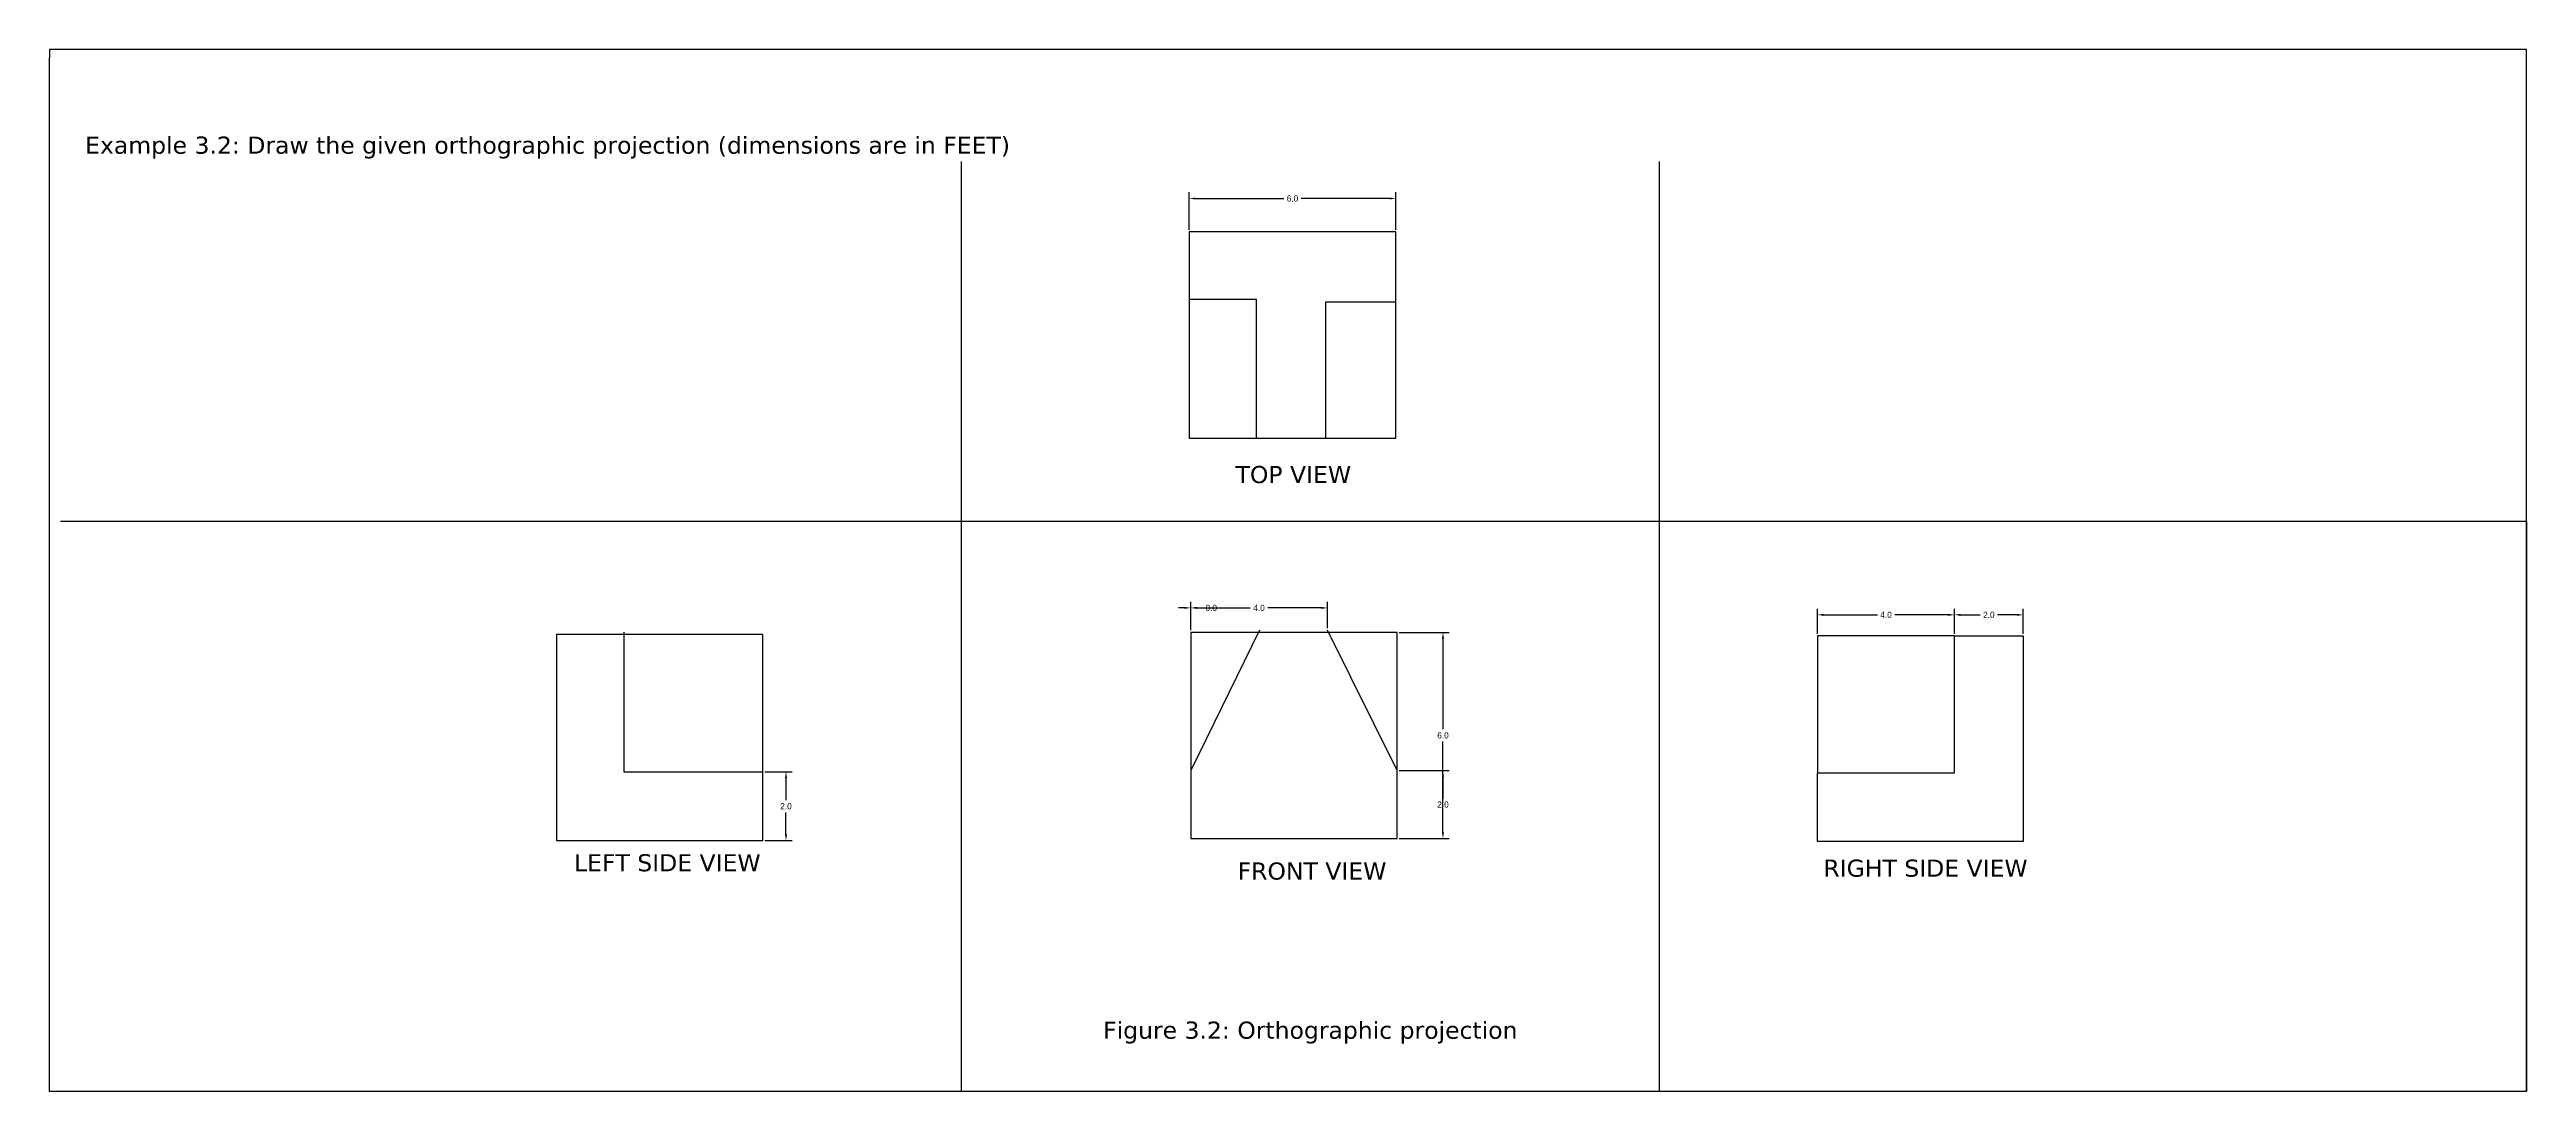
# Model space of a CAD drawing. Header units: millimetres. Extents: x 110 to 309, y -2 to 66.
# Drawn here: x 173.1 to 245.4, y 35.9 to 66.4 of the extents above; entities that cross this region are included whole.
import ezdxf

# ---------------------------------------------------------------- set-up
doc = ezdxf.new("R2010")
doc.units = ezdxf.units.MM
doc.header["$MEASUREMENT"] = 0
doc.dimstyles.get("Standard").update_dxf_attribs({"dimtxt": 0.18, "dimasz": 0.18, "dimexe": 0.18, "dimexo": 0.0625, "dimgap": 0.09, "dimtad": 0, "dimtih": 1, "dimtoh": 1, "dimdec": 1, "dimzin": 0, "dimdsep": 46, "dimtxsty": 'Standard', "dimcen": 0.09, "dimadec": 0, "dimazin": 0, "dimtfac": 1, "dimtdec": 1, "dimtofl": 0, "dimtmove": 0, "dimatfit": 3, "dimfxl": 1, "dimtolj": 1, "dimtzin": 0, "dimarcsym": 0})

# ---------------------------------------------------------------- blocks, each defined once
blk = doc.blocks.new('*D43')
at = {"color": 0, "lineweight": -2}
for p, q in [((206.342, 61.093), (206.342, 62.184)), ((212.366, 61.093), (212.366, 62.184)), ((206.522, 62.004), (209.099, 62.004)), ((212.186, 62.004), (209.609, 62.004))]:
    blk.add_line(p, q, dxfattribs=at)
at = {"color": 0, "lineweight": 25}
for points in [[(206.522, 62.034), (206.522, 61.974), (206.342, 62.004)], [(212.186, 62.034), (212.186, 61.974), (212.366, 62.004)]]:
    blk.add_solid(points, dxfattribs=at)
at = {"layer": 'Defpoints', "color": 0, "lineweight": 25}
for p in [(212.366, 62.004), (206.342, 61.03), (212.366, 61.03)]:
    blk.add_point(p, dxfattribs=at)
at = {"color": 0, "lineweight": 25, "insert": (209.354, 62.004), "char_height": 0.18, "attachment_point": 5}
blk.add_mtext('\\A1;6.0', dxfattribs=at)
blk = doc.blocks.new('*D45')
at = {"color": 0, "lineweight": -2}
for p, q in [((206.382, 49.402), (206.382, 50.234)), ((206.562, 50.054), (208.123, 50.054)), ((210.194, 50.054), (208.633, 50.054)), ((210.374, 49.465), (210.374, 50.234))]:
    blk.add_line(p, q, dxfattribs=at)
at = {"color": 0, "lineweight": 25}
for points in [[(206.562, 50.084), (206.562, 50.024), (206.382, 50.054)], [(210.194, 50.084), (210.194, 50.024), (210.374, 50.054)]]:
    blk.add_solid(points, dxfattribs=at)
at = {"layer": 'Defpoints', "color": 0, "lineweight": 25}
for p in [(206.382, 50.054), (206.382, 49.34), (210.374, 49.402)]:
    blk.add_point(p, dxfattribs=at)
at = {"color": 0, "lineweight": 25, "insert": (208.378, 50.054), "char_height": 0.18, "attachment_point": 5}
blk.add_mtext('\\A1;4.0', dxfattribs=at)
blk = doc.blocks.new('*D46')
at = {"color": 0, "lineweight": -2}
for p, q in [((206.202, 50.054), (206.022, 50.054)), ((206.382, 49.402), (206.382, 50.234)), ((206.382, 49.402), (206.382, 50.234)), ((206.562, 50.054), (206.742, 50.054))]:
    blk.add_line(p, q, dxfattribs=at)
at = {"color": 0, "lineweight": 25}
for points in [[(206.202, 50.084), (206.202, 50.024), (206.382, 50.054)], [(206.562, 50.084), (206.562, 50.024), (206.382, 50.054)]]:
    blk.add_solid(points, dxfattribs=at)
at = {"layer": 'Defpoints', "color": 0, "lineweight": 25}
for p in [(206.382, 50.054), (206.382, 49.34), (206.382, 49.34)]:
    blk.add_point(p, dxfattribs=at)
at = {"color": 0, "lineweight": 25, "insert": (206.982, 50.054), "char_height": 0.18, "attachment_point": 5}
blk.add_mtext('\\A1;0.0', dxfattribs=at)
blk = doc.blocks.new('*D47')
at = {"color": 0, "lineweight": -2}
for p, q in [((212.468, 49.34), (213.927, 49.34)), ((213.747, 49.16), (213.747, 46.511)), ((213.747, 43.502), (213.747, 46.151)), ((212.468, 43.322), (213.927, 43.322))]:
    blk.add_line(p, q, dxfattribs=at)
at = {"color": 0, "lineweight": 25}
for points in [[(213.717, 49.16), (213.777, 49.16), (213.747, 49.34)], [(213.717, 43.502), (213.777, 43.502), (213.747, 43.322)]]:
    blk.add_solid(points, dxfattribs=at)
at = {"layer": 'Defpoints', "color": 0, "lineweight": 25}
for p in [(212.405, 49.34), (212.405, 43.322), (213.747, 43.322)]:
    blk.add_point(p, dxfattribs=at)
at = {"color": 0, "lineweight": 25, "insert": (213.747, 46.331), "char_height": 0.18, "attachment_point": 5}
blk.add_mtext('\\A1;6.0', dxfattribs=at)
blk = doc.blocks.new('*D48')
at = {"color": 0, "lineweight": -2}
for p, q in [((212.468, 45.306), (213.927, 45.306)), ((213.747, 45.126), (213.747, 44.494)), ((213.747, 43.502), (213.747, 44.134)), ((212.468, 43.322), (213.927, 43.322))]:
    blk.add_line(p, q, dxfattribs=at)
at = {"color": 0, "lineweight": 25}
for points in [[(213.717, 45.126), (213.777, 45.126), (213.747, 45.306)], [(213.717, 43.502), (213.777, 43.502), (213.747, 43.322)]]:
    blk.add_solid(points, dxfattribs=at)
at = {"layer": 'Defpoints', "color": 0, "lineweight": 25}
for p in [(212.405, 45.306), (213.747, 45.306), (212.405, 43.322)]:
    blk.add_point(p, dxfattribs=at)
at = {"color": 0, "lineweight": 25, "insert": (213.747, 44.314), "char_height": 0.18, "attachment_point": 5}
blk.add_mtext('\\A1;2.0', dxfattribs=at)
blk = doc.blocks.new('*D50')
at = {"color": 0, "lineweight": -2}
for p, q in [((193.951, 45.272), (194.748, 45.272)), ((194.568, 45.092), (194.568, 44.446)), ((194.568, 43.441), (194.568, 44.086)), ((193.951, 43.261), (194.748, 43.261))]:
    blk.add_line(p, q, dxfattribs=at)
at = {"color": 0, "lineweight": 25}
for points in [[(194.538, 45.092), (194.598, 45.092), (194.568, 45.272)], [(194.538, 43.441), (194.598, 43.441), (194.568, 43.261)]]:
    blk.add_solid(points, dxfattribs=at)
at = {"layer": 'Defpoints', "color": 0, "lineweight": 25}
for p in [(193.888, 45.272), (194.568, 45.272), (193.888, 43.261)]:
    blk.add_point(p, dxfattribs=at)
at = {"color": 0, "lineweight": 25, "insert": (194.568, 44.266), "char_height": 0.18, "attachment_point": 5}
blk.add_mtext('\\A1;2.0', dxfattribs=at)
blk = doc.blocks.new('*D51')
at = {"color": 0, "lineweight": -2}
for p, q in [((228.682, 49.302), (228.682, 50.031)), ((230.682, 49.302), (230.682, 50.031)), ((228.862, 49.851), (229.427, 49.851)), ((230.502, 49.851), (229.937, 49.851))]:
    blk.add_line(p, q, dxfattribs=at)
at = {"color": 0, "lineweight": 25}
for points in [[(228.862, 49.881), (228.862, 49.821), (228.682, 49.851)], [(230.502, 49.881), (230.502, 49.821), (230.682, 49.851)]]:
    blk.add_solid(points, dxfattribs=at)
at = {"layer": 'Defpoints', "color": 0, "lineweight": 25}
for p in [(228.682, 49.24), (230.682, 49.851), (230.682, 49.24)]:
    blk.add_point(p, dxfattribs=at)
at = {"color": 0, "lineweight": 25, "insert": (229.682, 49.851), "char_height": 0.18, "attachment_point": 5}
blk.add_mtext('\\A1;2.0', dxfattribs=at)
blk = doc.blocks.new('*D52')
at = {"color": 0, "lineweight": -2}
for p, q in [((224.682, 49.302), (224.682, 50.031)), ((228.682, 49.302), (228.682, 50.031)), ((224.862, 49.851), (226.427, 49.851)), ((228.502, 49.851), (226.937, 49.851))]:
    blk.add_line(p, q, dxfattribs=at)
at = {"color": 0, "lineweight": 25}
for points in [[(224.862, 49.881), (224.862, 49.821), (224.682, 49.851)], [(228.502, 49.881), (228.502, 49.821), (228.682, 49.851)]]:
    blk.add_solid(points, dxfattribs=at)
at = {"layer": 'Defpoints', "color": 0, "lineweight": 25}
for p in [(224.682, 49.24), (228.682, 49.851), (228.682, 49.24)]:
    blk.add_point(p, dxfattribs=at)
at = {"color": 0, "lineweight": 25, "insert": (226.682, 49.851), "char_height": 0.18, "attachment_point": 5}
blk.add_mtext('\\A1;4.0', dxfattribs=at)

msp = doc.modelspace()

# ---------------------------------------------------------------- linework, layer by layer
at = {"lineweight": 25}
for p, q in [((245.376, 66.351), (173.069, 66.351)), ((173.069, 66.351), (173.069, 66.111)), ((173.069, 35.94), (173.069, 66.111)), ((173.069, 66.111), (173.069, 66.111)), ((245.376, 52.583), (245.376, 66.351)), ((199.681, 63.087), (199.681, 35.94)), ((220.055, 63.087), (220.055, 35.94)), ((208.303, 59.06), (206.342, 59.06)), ((208.303, 55.013), (208.303, 59.06)), ((210.323, 55.013), (210.323, 58.992)), ((210.323, 58.992), (212.366, 58.992)), ((173.385, 52.583), (245.376, 52.583)), ((189.833, 49.341), (189.833, 49.279)), ((189.833, 49.279), (189.833, 45.272)), ((208.39, 49.402), (206.382, 45.306)), ((212.405, 45.306), (210.374, 49.402)), ((228.682, 49.24), (230.682, 49.24)), ((230.682, 49.24), (230.682, 43.24)), ((189.833, 45.272), (193.888, 45.272)), ((224.682, 43.24), (224.682, 45.24)), ((230.682, 43.24), (224.682, 43.24)), ((245.376, 35.94), (173.069, 35.94))]:
    msp.add_line(p, q, dxfattribs=at)
for points in [[(206.342, 55.013), (212.366, 55.013), (212.366, 61.03), (206.342, 61.03)], [(245.376, 52.583), (245.376, 52.583), (245.376, 35.94), (245.376, 35.94)], [(187.865, 43.261), (193.888, 43.261), (193.888, 49.279), (187.865, 49.279)], [(206.382, 43.322), (212.405, 43.322), (212.405, 49.34), (206.382, 49.34)], [(224.682, 45.24), (228.682, 45.24), (228.682, 49.24), (224.682, 49.24)]]:
    msp.add_lwpolyline(points, close=True, dxfattribs=at)

# ---------------------------------------------------------------- texts
at = {"lineweight": 25, "char_height": 0.5}
for s, insert, width, attachment_point in [('{\\fVerdana|b0|i0|c0|p34;Example 3.2: Draw the given orthographic projection (dimensions are in FEET)}', (174.109, 63.168), 34.17508, 7), ('{\\fVerdana Pro|b0|i0|c0|p34;TOP VIEW}', (207.692, 54.197), 4.16009, 1), ('{\\fVerdana Pro|b0|i0|c0|p34;LEFT SIDE VIEW}', (188.38, 42.866), 6.67189, 1), ('{\\fVerdana Pro|b0|i0|c0|p34;RIGHT SIDE VIEW}', (227.833, 42.708), 5.66059, 2), ('{\\fVerdana Pro|b0|i0|c0|p34;FRONT VIEW}', (207.751, 42.624), 8.05847, 1), ('{\\fVerdana Pro|b0|i0|c0|p34;Figure 3.2: Orthographic projection}', (203.826, 37.658), 12.2222, 4)]:
    msp.add_mtext(s, dxfattribs=dict(at, insert=insert, width=width, attachment_point=attachment_point))

# ---------------------------------------------------------------- dimensions: what is measured, and where the dimension line sits
at = {"lineweight": 25}
for base, p1, p2, picture, middle in [((212.366, 62.004), (206.342, 61.03), (212.366, 61.03), '*D43', (209.354, 62.004)), ((206.381783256, 50.054356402), (206.381783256, 49.339798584), (206.381783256, 49.339798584), '*D46', (206.981783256, 50.054356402)), ((206.382, 50.054), (210.374, 49.402), (206.382, 49.34), '*D45', (208.378, 50.054))]:
    dim = msp.add_linear_dim(base=base, p1=p1, p2=p2, dimstyle='Standard', dxfattribs=at)
    dim.commit()
    dim.dimension.update_dxf_attribs({"geometry": picture, "text_midpoint": middle})
for p1, p2, distance, picture, middle in [((224.682, 49.24), (228.682, 49.24), 0.611, '*D52', (226.682, 49.851)), ((228.682, 49.24), (230.682, 49.24), 0.611, '*D51', (229.682, 49.851)), ((212.405, 49.34), (212.405, 43.322), 1.342, '*D47', (213.747, 46.331)), ((193.888, 43.261), (193.888, 45.272), -0.68, '*D50', (194.568, 44.266)), ((212.405, 43.322), (212.405, 45.306), -1.342, '*D48', (213.747, 44.314))]:
    dim = msp.add_aligned_dim(p1=p1, p2=p2, distance=distance, dimstyle='Standard', dxfattribs=at)
    dim.commit()
    dim.dimension.update_dxf_attribs({"geometry": picture, "text_midpoint": middle})

doc.saveas('drawing.dxf')
